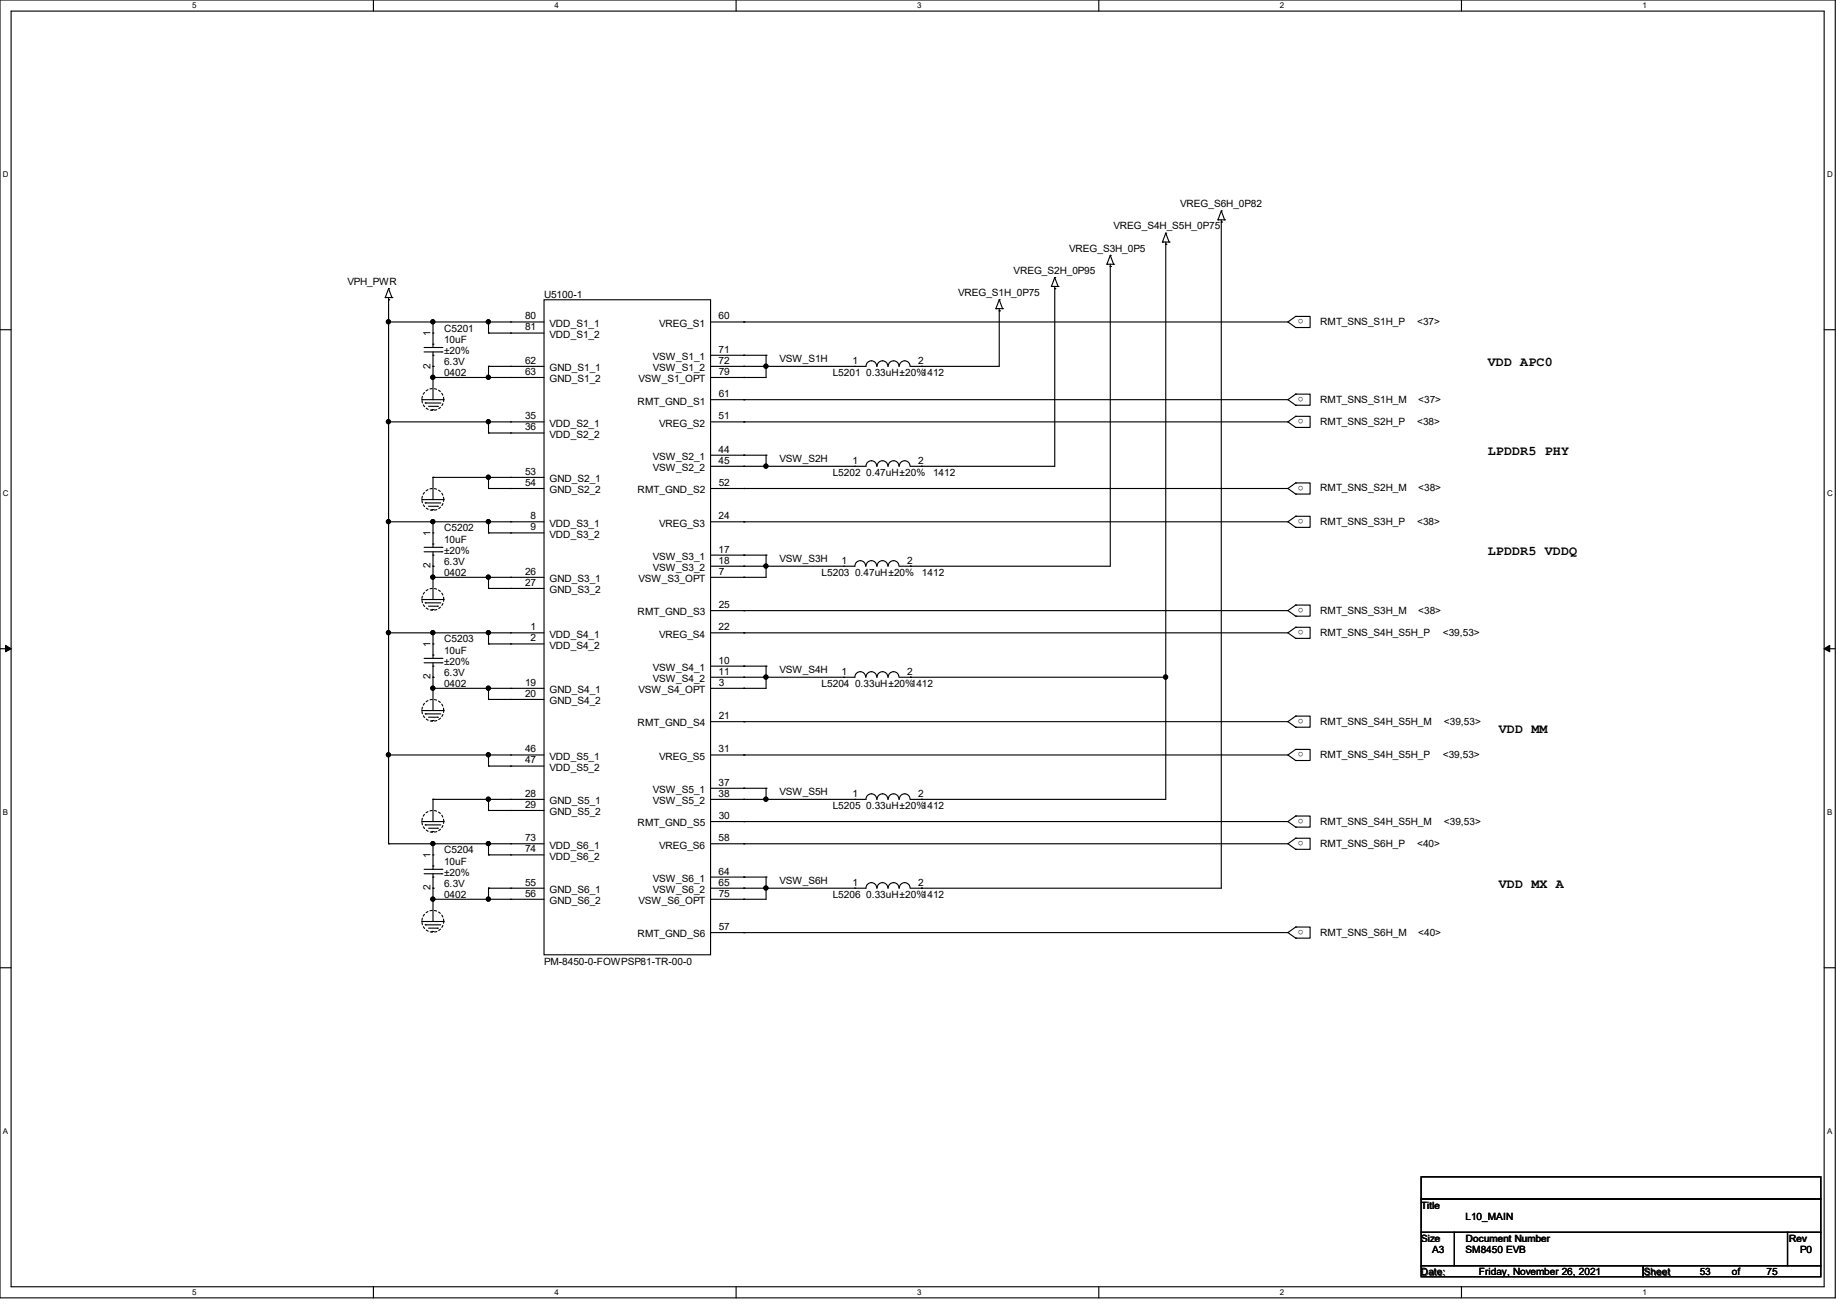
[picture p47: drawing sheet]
<svg xmlns="http://www.w3.org/2000/svg" width="210mm" height="149mm" viewBox="0 0 210 149" stroke-linecap="round" stroke-linejoin="round" font-family="sans-serif">
<defs><g id="words">
<g font-size="1.5">
<text x="170.2" y="41.9">VDD APC0</text>
<text x="170.2" y="52.1">LPDDR5 PHY</text>
<text x="170.2" y="63.5">LPDDR5 VDDQ</text>
<text x="171.4" y="83.8">VDD MM</text>
<text x="171.4" y="101.6">VDD MX A</text>
</g>
<g font-size="1.1">
<text x="135" y="23.7">VREG_S6H_0P82</text>
<text x="122.3" y="28.8">VREG_S3H_0P5</text>
<text x="127.4" y="26.2">VREG_S4H_S5H_0P75</text>
<text x="39.8" y="32.6">VPH_PWR</text>
<text x="62.2" y="34.1">U5100-1</text>
<text x="109.6" y="33.9">VREG_S1H_0P75</text>
<text x="115.9" y="31.3">VREG_S2H_0P95</text>
<text x="49.2" y="38.5" transform="rotate(-90 49.2 38.5)">1</text>
<text x="50.8" y="37.9">C5201</text>
<text x="50.8" y="39.2">10uF</text>
<text x="50.8" y="41.7">6.3V</text>
<text x="50.8" y="40.5">±20%</text>
<text x="60.1" y="36.5">80</text>
<text x="60.1" y="37.8">81</text>
<text x="60.1" y="41.6">62</text>
<text x="62.9" y="37.4">VDD_S1_1</text>
<text x="62.9" y="38.7">VDD_S1_2</text>
<text x="74.7" y="41.2">VSW_S1_1</text>
<text x="75.4" y="37.4">VREG_S1</text>
<text x="82.2" y="36.5">60</text>
<text x="82.2" y="40.3">71</text>
<text x="82.2" y="41.6">72</text>
<text x="89.2" y="41.4">VSW_S1H</text>
<text x="97.5" y="41.6">1</text>
<text x="105" y="41.6">2</text>
<text x="149.1" y="36.5" transform="rotate(-180 149.1 36.5)">o</text>
<text x="151" y="37.2">RMT_SNS_S1H_P</text>
<text x="162.1" y="37.2">&lt;37&gt;</text>
<text x="49.2" y="42.2" transform="rotate(-90 49.2 42.2)">2</text>
<text x="50.8" y="43">0402</text>
<text x="60.1" y="42.9">63</text>
<text x="60.1" y="48">35</text>
<text x="62.9" y="42.5">GND_S1_1</text>
<text x="62.9" y="43.7">GND_S1_2</text>
<text x="72.9" y="46.3">RMT_GND_S1</text>
<text x="73" y="43.7">VSW_S1_OPT</text>
<text x="74.7" y="42.5">VSW_S1_2</text>
<text x="82.2" y="48">51</text>
<text x="82.2" y="42.9">79</text>
<text x="82.2" y="45.4">61</text>
<text x="95.2" y="43">L5201 0.33uH±20%1412</text>
<text x="149.1" y="45.4" transform="rotate(-180 149.1 45.4)">o</text>
<text x="149.1" y="48" transform="rotate(-180 149.1 48)">o</text>
<text x="151" y="46.1">RMT_SNS_S1H_M</text>
<text x="162.2" y="46.1">&lt;37&gt;</text>
<text x="60.1" y="49.2">36</text>
<text x="62.9" y="48.8">VDD_S2_1</text>
<text x="62.9" y="50.1">VDD_S2_2</text>
<text x="74.7" y="52.6">VSW_S2_1</text>
<text x="74.7" y="53.9">VSW_S2_2</text>
<text x="75.4" y="48.8">VREG_S2</text>
<text x="82.2" y="51.8">44</text>
<text x="82.2" y="53">45</text>
<text x="89.2" y="52.9">VSW_S2H</text>
<text x="97.5" y="53">1</text>
<text x="105" y="53">2</text>
<text x="151" y="48.6">RMT_SNS_S2H_P</text>
<text x="162.1" y="48.6">&lt;38&gt;</text>
<text x="60.1" y="54.3">53</text>
<text x="60.1" y="55.6">54</text>
<text x="60.7" y="59.4">8</text>
<text x="62.9" y="55.2">GND_S2_1</text>
<text x="62.9" y="56.4">GND_S2_2</text>
<text x="72.9" y="56.4">RMT_GND_S2</text>
<text x="82.2" y="59.4">24</text>
<text x="82.2" y="55.6">52</text>
<text x="95.2" y="54.4">L5202 0.47uH±20%</text>
<text x="106.7" y="54.4">1412</text>
<text x="149.1" y="55.6" transform="rotate(-180 149.1 55.6)">o</text>
<text x="149.1" y="59.4" transform="rotate(-180 149.1 59.4)">o</text>
<text x="151" y="56.2">RMT_SNS_S2H_M</text>
<text x="162.2" y="56.2">&lt;38&gt;</text>
<text x="49.2" y="65" transform="rotate(-90 49.2 65)">2</text>
<text x="49.2" y="61.3" transform="rotate(-90 49.2 61.3)">1</text>
<text x="50.8" y="60.8">C5202</text>
<text x="50.8" y="62.1">10uF</text>
<text x="50.8" y="65.9">0402</text>
<text x="50.8" y="64.6">6.3V</text>
<text x="50.8" y="63.3">±20%</text>
<text x="60.1" y="65.7">26</text>
<text x="60.7" y="60.7">9</text>
<text x="62.9" y="60.2">VDD_S3_1</text>
<text x="62.9" y="61.5">VDD_S3_2</text>
<text x="74.7" y="64.1">VSW_S3_1</text>
<text x="74.7" y="65.3">VSW_S3_2</text>
<text x="75.4" y="60.2">VREG_S3</text>
<text x="82.2" y="63.2">17</text>
<text x="82.2" y="64.5">18</text>
<text x="82.2" y="65.7">7</text>
<text x="89.2" y="64.3">VSW_S3H</text>
<text x="94" y="65.9">L5203 0.47uH±20%</text>
<text x="96.3" y="64.5">1</text>
<text x="103.8" y="64.5">2</text>
<text x="105.5" y="65.9">1412</text>
<text x="151" y="60">RMT_SNS_S3H_P</text>
<text x="162.1" y="60">&lt;38&gt;</text>
<text x="60.1" y="67">27</text>
<text x="62.9" y="66.6">GND_S3_1</text>
<text x="62.9" y="67.9">GND_S3_2</text>
<text x="72.9" y="70.4">RMT_GND_S3</text>
<text x="73" y="66.6">VSW_S3_OPT</text>
<text x="82.2" y="69.6">25</text>
<text x="149.1" y="69.6" transform="rotate(-180 149.1 69.6)">o</text>
<text x="151" y="70.2">RMT_SNS_S3H_M</text>
<text x="162.2" y="70.2">&lt;38&gt;</text>
<text x="49.2" y="77.7" transform="rotate(-90 49.2 77.7)">2</text>
<text x="49.2" y="74" transform="rotate(-90 49.2 74)">1</text>
<text x="50.8" y="73.5">C5203</text>
<text x="50.8" y="74.8">10uF</text>
<text x="50.8" y="77.3">6.3V</text>
<text x="50.8" y="76">±20%</text>
<text x="60.7" y="72.1">1</text>
<text x="60.7" y="73.4">2</text>
<text x="62.9" y="72.9">VDD_S4_1</text>
<text x="62.9" y="74.2">VDD_S4_2</text>
<text x="74.7" y="76.8">VSW_S4_1</text>
<text x="75.4" y="72.9">VREG_S4</text>
<text x="82.2" y="72.1">22</text>
<text x="82.2" y="75.9">10</text>
<text x="82.2" y="77.2">11</text>
<text x="89.2" y="77">VSW_S4H</text>
<text x="96.3" y="77.2">1</text>
<text x="103.8" y="77.2">2</text>
<text x="149.1" y="72.1" transform="rotate(-180 149.1 72.1)">o</text>
<text x="151" y="72.7">RMT_SNS_S4H_S5H_P</text>
<text x="165" y="72.7">&lt;39,53&gt;</text>
<text x="50.8" y="78.6">0402</text>
<text x="60.1" y="78.4">19</text>
<text x="60.1" y="79.7">20</text>
<text x="62.9" y="79.3">GND_S4_1</text>
<text x="62.9" y="80.6">GND_S4_2</text>
<text x="72.9" y="83.1">RMT_GND_S4</text>
<text x="73" y="79.3">VSW_S4_OPT</text>
<text x="74.7" y="78">VSW_S4_2</text>
<text x="82.2" y="78.4">3</text>
<text x="82.2" y="82.3">21</text>
<text x="94" y="78.6">L5204 0.33uH±20%1412</text>
<text x="149.1" y="82.3" transform="rotate(-180 149.1 82.3)">o</text>
<text x="151" y="82.9">RMT_SNS_S4H_S5H_M</text>
<text x="165.2" y="82.9">&lt;39,53&gt;</text>
<text x="60.1" y="86.1">46</text>
<text x="60.1" y="87.3">47</text>
<text x="62.9" y="86.9">VDD_S5_1</text>
<text x="62.9" y="88.2">VDD_S5_2</text>
<text x="75.4" y="86.9">VREG_S5</text>
<text x="82.2" y="86.1">31</text>
<text x="82.2" y="89.9">37</text>
<text x="149.1" y="86.1" transform="rotate(-180 149.1 86.1)">o</text>
<text x="151" y="86.7">RMT_SNS_S4H_S5H_P</text>
<text x="165" y="86.7">&lt;39,53&gt;</text>
<text x="60.1" y="91.1">28</text>
<text x="60.1" y="92.4">29</text>
<text x="62.9" y="92">GND_S5_1</text>
<text x="62.9" y="93.3">GND_S5_2</text>
<text x="72.9" y="94.5">RMT_GND_S5</text>
<text x="74.7" y="90.7">VSW_S5_1</text>
<text x="74.7" y="92">VSW_S5_2</text>
<text x="82.2" y="91.1">38</text>
<text x="82.2" y="93.7">30</text>
<text x="89.2" y="91">VSW_S5H</text>
<text x="95.2" y="92.5">L5205 0.33uH±20%1412</text>
<text x="97.5" y="91.1">1</text>
<text x="105" y="91.1">2</text>
<text x="149.1" y="93.7" transform="rotate(-180 149.1 93.7)">o</text>
<text x="151" y="94.3">RMT_SNS_S4H_S5H_M</text>
<text x="165.2" y="94.3">&lt;39,53&gt;</text>
<text x="49.2" y="101.9" transform="rotate(-90 49.2 101.9)">2</text>
<text x="49.2" y="98.2" transform="rotate(-90 49.2 98.2)">1</text>
<text x="50.8" y="97.6">C5204</text>
<text x="50.8" y="98.9">10uF</text>
<text x="50.8" y="101.4">6.3V</text>
<text x="50.8" y="100.2">±20%</text>
<text x="60.1" y="96.2">73</text>
<text x="60.1" y="97.5">74</text>
<text x="60.1" y="101.3">55</text>
<text x="62.9" y="97.1">VDD_S6_1</text>
<text x="62.9" y="98.3">VDD_S6_2</text>
<text x="74.7" y="100.9">VSW_S6_1</text>
<text x="75.4" y="97.1">VREG_S6</text>
<text x="82.2" y="96.2">58</text>
<text x="82.2" y="100">64</text>
<text x="82.2" y="101.3">65</text>
<text x="89.2" y="101.1">VSW_S6H</text>
<text x="97.5" y="101.3">1</text>
<text x="105" y="101.3">2</text>
<text x="149.1" y="96.2" transform="rotate(-180 149.1 96.2)">o</text>
<text x="151" y="96.9">RMT_SNS_S6H_P</text>
<text x="162.1" y="96.9">&lt;40&gt;</text>
<text x="50.8" y="102.7">0402</text>
<text x="60.1" y="102.6">56</text>
<text x="62.9" y="102.2">GND_S6_1</text>
<text x="62.9" y="103.4">GND_S6_2</text>
<text x="72.9" y="107.2">RMT_GND_S6</text>
<text x="73" y="103.4">VSW_S6_OPT</text>
<text x="74.7" y="102.2">VSW_S6_2</text>
<text x="82.2" y="102.6">75</text>
<text x="82.2" y="106.4">57</text>
<text x="95.2" y="102.7">L5206 0.33uH±20%1412</text>
<text x="149.1" y="106.4" transform="rotate(-180 149.1 106.4)">o</text>
<text x="151" y="107">RMT_SNS_S6H_M</text>
<text x="162.2" y="107">&lt;40&gt;</text>
<text x="62.2" y="110.4">PM-8450-0-FOWPSP81-TR-00-0</text>
<text x="162.5" y="138.3">Title</text>
<text x="162.5" y="142.1">Size</text>
<text x="163.8" y="143.3">A3</text>
<text x="167.6" y="142.1">Document Number</text>
<text x="167.6" y="143.3">SM8450 EVB</text>
<text x="167.6" y="139.5">L10_MAIN</text>
<text x="204.6" y="142.1">Rev</text>
<text x="205.9" y="143.3">P0</text>
<text x="162.5" y="145.9">Date:</text>
<text x="169.2" y="145.9">Friday, November 26, 2021</text>
<text x="188" y="145.9">Sheet</text>
<text x="194.4" y="145.9">53</text>
<text x="198.1" y="145.9">of</text>
<text x="202.1" y="145.9">75</text>
</g>
<g font-size=".9">
<text x="22" y=".9">5</text>
<text x="63.4" y=".9">4</text>
<text x="104.9" y=".9">3</text>
<text x="146.4" y=".9">2</text>
<text x="187.9" y=".9">1</text>
<text x=".3" y="20.3">D</text>
<text x="209" y="20.3">D</text>
<text x=".3" y="56.7">C</text>
<text x="209" y="56.7">C</text>
<text x=".3" y="93.2">B</text>
<text x="209" y="93.2">B</text>
<text x=".3" y="129.7">A</text>
<text x="209" y="129.7">A</text>
<text x="22" y="148.1">5</text>
<text x="63.4" y="148.1">4</text>
<text x="104.9" y="148.1">3</text>
<text x="146.4" y="148.1">2</text>
<text x="187.9" y="148.1">1</text>
</g>
</g></defs>
<path d="M0 0h209.9v148.5h-209.9zM1.3 1.3h207.4v145.9h-207.4z" fill="none" stroke="#000" stroke-width=".13"/>
<g fill="#fff">
<path d="M22 .1h.5v1h-.5z"/>
<path d="M22 147.3h.5v1h-.5z"/>
</g>
<path d="M42.7 0v1.3M42.7 147.2v1.3" fill="none" stroke="#000" stroke-width=".13"/>
<g fill="#fff">
<path d="M63.4 .1h.5v1h-.5z"/>
<path d="M63.4 147.3h.5v1h-.5z"/>
</g>
<path d="M84.2 0v1.3M84.2 147.2v1.3" fill="none" stroke="#000" stroke-width=".13"/>
<g fill="#fff">
<path d="M104.9 .1h.5v1h-.5z"/>
<path d="M104.9 147.3h.5v1h-.5z"/>
</g>
<path d="M125.7 0v1.3M125.7 147.2v1.3" fill="none" stroke="#000" stroke-width=".13"/>
<g fill="#fff">
<path d="M146.4 .1h.5v1h-.5z"/>
<path d="M146.4 147.3h.5v1h-.5z"/>
</g>
<path d="M167.2 0v1.3M167.2 147.2v1.3" fill="none" stroke="#000" stroke-width=".13"/>
<g fill="#fff">
<path d="M187.9 .1h.5v1h-.5z"/>
<path d="M187.9 147.3h.5v1h-.5z"/>
<path d="M.3 19.5h.7v1h-.7z"/>
<path d="M209 19.5h.6v1h-.6z"/>
<path d="M.3 55.9h.7v1h-.7z"/>
<path d="M209 55.9h.6v1h-.6z"/>
</g>
<path d="M0 37.7h1.3M208.7 37.7h1.2" fill="none" stroke="#000" stroke-width=".13"/>
<g fill="#fff">
<path d="M.3 92.4h.6v1h-.6z"/>
<path d="M209 92.4h.6v1h-.6z"/>
</g>
<path d="M0 74.2h1.3M208.7 74.2h1.2" fill="none" stroke="#000" stroke-width=".13"/>
<path d="M.6 73.8l.7 .4-.7 .3zM208.7 74.2l.6-.4v.7z" fill="#000" stroke="#000" stroke-width=".13"/>
<g fill="#fff">
<path d="M.3 128.9h.6v1h-.6z"/>
<path d="M209 128.9h.6v1h-.6z"/>
</g>
<g fill="none" stroke="#000" stroke-width=".13">
<path d="M44.1 34h.1M44.1 34h.7M44.4 36.8h17.8M44.4 36.8h.1M44.5 34.3h.1M44.5 33h.1M44.5 34l-.1 62.5M44.5 33l-.4 1M44.5 33l.3 1M44.8 34h.1M48.5 39.8h2M49.5 39.4h.1"/>
<path d="M49.5 38.1h.1M49.5 36.8h.1M49.5 36.8v3M50.5 39.8h.1M55.9 36.8h.1M55.9 38.1h.1M55.9 36.8v1.3M55.9 38.1h6.3M58.4 36.8h.1M58.4 38.1h.1M62.2 34.3h19.1v74.9h-19.1zM81.3 36.8h66"/>
<path d="M85.1 36.8h.1M113.9 35.3h.1M113.9 35.3h.8M114.3 34.3l.4 1M114.3 35.6h.1M114.3 34.3h.1M114.3 35.3v6.6h-10.2M114.3 34.3l-.4 1M114.7 35.3h.1M120.3 32.8h.1M120.3 32.8h.7M120.7 31.7l.3 1.1"/>
<path d="M120.7 33h.1M120.7 31.7h.1M120.7 32.8l-.1 20.5h-16.5M120.7 31.7l-.4 1.1M121 32.8h.1M126.6 30.2h.1M126.6 30.2h.8M127 29.2l.4 1M127 30.5h.1M127 29.2h.1M127 30.2v34.6h-24.1M127 29.2l-.4 1"/>
<path d="M127.4 30.2h.1M133 27.7h.1M133 27.7h.7M133.4 26.7l.3 1M133.4 27.9h.1M133.4 26.7h.1M133.4 27.7l-.1 63.7h-29.2M133.4 26.7l-.4 1M133.7 27.7h.1M139.3 25.1h.1M139.3 25.1h.8M139.7 24.1l.4 1"/>
<path d="M139.7 25.4h.1M139.7 24.1h.1M139.7 25.1v76.5h-35.6M139.7 24.1l-.4 1M140.1 25.1h.1M147.3 36.8l.9 .7M148.2 37.5h.1M148.2 36.2h.1M148.2 36.2h1.7v1.3h-1.7M148.2 36.2l-.9 .6M44.4 48.3h17.8M44.4 59.7h17.8"/>
<path d="M44.4 48.3h.1M44.4 59.7h.1M48.3 45.7h2.5M48.3 57.1h2.5M48.3 45.7h.1M48.3 57.1h.1M48.5 40.3h2M48.6 46.1h1.8M48.6 57.5h1.8M48.6 46.1h.1M48.6 57.5h.1M49 46.5h1"/>
<path d="M49 57.9h1M49.4 46.9h.1M49.4 58.3h.1M49.4 46.9h.3M49.4 58.3h.3M49.5 43.2h12.7M49.5 54.6h12.7M49.5 40.6h.1M49.5 41.9h.1M49.5 43.2h.1M49.5 54.6h.1M49.5 59.7h.1"/>
<path d="M49.5 40.3v5.4M49.5 54.6v2.5M49.5 59.7v2.9M50 46.5h.1M50 57.9h.1M50.5 40.3h.1M55.9 41.9h.1M55.9 43.2h.1M55.9 48.3h.1M55.9 49.5h.1M55.9 54.6h.1M55.9 55.9h.1"/>
<path d="M55.9 59.7h.1M55.9 41.9v1.3M55.9 48.3v1.2M55.9 54.6v1.3M55.9 59.7v1.3M55.9 41.9h6.3M55.9 49.5h6.3M55.9 55.9h6.3M58.4 41.9h.1M58.4 43.2h.1M58.4 48.3h.1M58.4 49.5h.1"/>
<path d="M58.4 54.6h.1M58.4 55.9h.1M58.4 59.7h.1M81.3 45.7h66M81.3 48.3h66M81.3 55.9h66M81.3 59.7h66M81.3 40.6h6.3M81.3 52.1h6.3M85.1 40.6h.1M85.1 41.9h.1M85.1 43.2h.1"/>
<path d="M85.1 45.7h.1M85.1 48.3h.1M85.1 52.1h.1M85.1 53.3h.1M85.1 55.9h.1M85.1 59.7h.1M87.6 40.6h.1M87.6 41.9h.1M87.6 53.3h.1M87.6 52.1h.1M87.6 40.6v2.6h-6.3M87.6 52.1v1.2"/>
<path d="M97.8 41.9h.1M97.8 53.3h.1M100.3 41.9a.61 .61 0 0 0-.6-.6 .61 .61 0 0 0-.6 .6h-17.8M100.3 53.3a.61 .61 0 0 0-.6-.6 .61 .61 0 0 0-.6 .6h-17.8M101.6 41.9a.61 .61 0 0 0-.7-.6 .61 .61 0 0 0-.6 .6M101.6 53.3a.61 .61 0 0 0-.7-.6 .61 .61 0 0 0-.6 .6M102.8 41.9a.61 .61 0 0 0-.6-.6 .61 .61 0 0 0-.6 .6M102.8 53.3a.61 .61 0 0 0-.6-.6 .61 .61 0 0 0-.6 .6M104.1 41.9a.61 .61 0 0 0-.6-.6 .61 .61 0 0 0-.6 .6M104.1 53.3a.61 .61 0 0 0-.6-.6 .61 .61 0 0 0-.6 .6M105.4 41.9h.1M105.4 53.3h.1"/>
<path d="M147.3 45.7l.9 .7M147.3 48.3l.9 .6M147.3 55.9l.9 .6M147.3 59.7l.9 .6M148.2 46.4h.1M148.2 45.1h.1M148.2 45.1h1.7v1.3h-1.7M148.2 48.9h.1M148.2 47.6h.1M148.2 47.6h1.7v1.3h-1.7M148.2 56.5h.1M148.2 55.2h.1"/>
<path d="M148.2 55.2h1.7v1.3h-1.7M148.2 59.1h.1M148.2 59.1h1.7v1.2h-1.7M148.2 45.1l-.9 .6M148.2 47.6l-.9 .7M148.2 55.2l-.9 .7M148.2 59.1l-.9 .6M44.4 72.4h17.8M44.4 72.4h.1M48.3 68.6h2.5M48.3 68.6h.1M48.5 62.6h2"/>
<path d="M48.5 63.1h2M48.5 75.3h2M48.5 75.8h2M48.6 69h1.8M48.6 69h.1M49 69.3h1M49.4 69.7h.1M49.4 69.7h.3M49.5 66h12.7M49.5 78.7h12.7M49.5 62.2h.1M49.5 63.5h.1"/>
<path d="M49.5 61h.1M49.5 64.8h.1M49.5 74.9h.1M49.5 76.2h.1M49.5 73.7h.1M49.5 77.5h.1M49.5 66h.1M49.5 78.7h.1M49.5 72.4h.1M49.5 63.1v5.5M49.5 72.4v2.9M49.5 75.8v5.5"/>
<path d="M50 69.3h.1M50.5 62.6h.1M50.5 63.1h.1M50.5 75.3h.1M50.5 75.8h.1M55.9 61h.1M55.9 72.4h.1M55.9 73.7h.1M55.9 78.7h.1M55.9 67.3h.1M55.9 66h.1M55.9 66v1.3"/>
<path d="M55.9 72.4v1.3M55.9 78.7v1.3M55.9 61h6.3M55.9 67.3h6.3M55.9 73.7h6.3M58.4 61h.1M58.4 66h.1M58.4 67.3h.1M58.4 72.4h.1M58.4 73.7h.1M58.4 78.7h.1M81.3 72.4h66"/>
<path d="M81.3 63.5h6.3M81.3 69.8h66M81.3 76.2h6.3M85.1 63.5h.1M85.1 64.8h.1M85.1 66h.1M85.1 69.8h.1M85.1 72.4h.1M85.1 76.2h.1M85.1 77.5h.1M85.1 78.7h.1M87.6 63.5h.1"/>
<path d="M87.6 64.8h.1M87.6 76.2h.1M87.6 77.5h.1M87.6 63.5v2.5h-6.3M87.6 76.2v2.5h-6.3M96.5 64.8h.1M96.5 77.5h.1M99 64.8a.61 .61 0 0 0-.6-.7 .61 .61 0 0 0-.6 .7h-16.5M99 77.5a.61 .61 0 0 0-.6-.7 .61 .61 0 0 0-.6 .7h-16.5M100.3 64.8a.61 .61 0 0 0-.6-.7 .61 .61 0 0 0-.6 .7M100.3 77.5a.61 .61 0 0 0-.6-.7 .61 .61 0 0 0-.6 .7M101.6 64.8a.61 .61 0 0 0-.7-.7 .61 .61 0 0 0-.6 .7"/>
<path d="M101.6 77.5a.61 .61 0 0 0-.7-.7 .61 .61 0 0 0-.6 .7M102.8 64.8a.61 .61 0 0 0-.6-.7 .61 .61 0 0 0-.6 .7M102.8 77.5a.61 .61 0 0 0-.6-.7 .61 .61 0 0 0-.6 .7M102.9 77.5h30.4M104.1 64.8h.1M104.1 77.5h.1M133.3 77.5h.1M147.3 69.8l.9 .7M147.3 72.4l.9 .6M148.2 60.3h.1M148.2 70.5h.1M148.2 69.2h.1"/>
<path d="M148.2 69.2h1.7v1.3h-1.7M148.2 73h.1M148.2 71.8h.1M148.2 71.8h1.7v1.2h-1.7M148.2 69.2l-.9 .6M148.2 71.8l-.9 .6M44.4 86.4h17.8M44.4 96.5h17.8M44.4 86.4h.1M44.4 96.5h.1M48.3 81.3h2.5M48.3 94h2.5"/>
<path d="M48.3 81.3h.1M48.3 94h.1M48.5 99.4h2M48.5 99.9h2M48.6 81.7h1.8M48.6 94.4h1.8M48.6 81.7h.1M48.6 94.4h.1M49 82h1M49 94.7h1M49.4 82.4h.1M49.4 95.1h.1"/>
<path d="M49.4 82.4h.3M49.4 95.1h.3M49.5 91.4h12.7M49.5 91.4h.1M49.5 96.5h.1M49.5 91.4v2.6M49.5 96.5v2.9M49.5 99.1h.1M49.5 97.8h.1M49.5 99.9v5.5M50 82h.1M50 94.7h.1"/>
<path d="M50.5 99.4h.1M50.5 99.9h.1M55.9 80h.1M55.9 86.4h.1M55.9 87.6h.1M55.9 91.4h.1M55.9 92.7h.1M55.9 96.5h.1M55.9 97.8h.1M55.9 86.4v1.2M55.9 91.4v1.3M55.9 96.5v1.3"/>
<path d="M55.9 80h6.3M55.9 87.6h6.3M55.9 92.7h6.3M55.9 97.8h6.3M58.4 80h.1M58.4 86.4h.1M58.4 87.6h.1M58.4 91.4h.1M58.4 92.7h.1M58.4 96.5h.1M58.4 97.8h.1M81.3 94h66"/>
<path d="M81.3 86.4h66M81.3 96.5h66M81.3 82.5h66M81.3 90.2h6.3M85.1 82.5h.1M85.1 86.4h.1M85.1 90.2h.1M85.1 91.4h.1M85.1 94h.1M85.1 96.5h.1M87.6 90.2h.1M87.6 91.4h.1"/>
<path d="M87.6 90.2v1.2M97.8 91.4h.1M100.3 91.4a.61 .61 0 0 0-.6-.6 .61 .61 0 0 0-.6 .6h-17.8M101.6 91.4a.61 .61 0 0 0-.7-.6 .61 .61 0 0 0-.6 .6M102.8 91.4a.61 .61 0 0 0-.6-.6 .61 .61 0 0 0-.6 .6M104.1 91.4a.61 .61 0 0 0-.6-.6 .61 .61 0 0 0-.6 .6M105.4 91.4h.1M147.3 82.5l.9 .7M147.3 86.4l.9 .6M147.3 94l.9 .6M147.3 96.5l.9 .7M148.2 83.2h.1"/>
<path d="M148.2 81.9h.1M148.2 81.9h1.7v1.3h-1.7M148.2 87h.1M148.2 85.7h.1M148.2 85.7h1.7v1.3h-1.7M148.2 94.6h.1M148.2 93.3h.1M148.2 93.3h1.7v1.3h-1.7M148.2 97.2h.1M148.2 95.9h.1M148.2 95.9h1.7v1.3h-1.7M148.2 81.9l-.9 .6"/>
<path d="M148.2 85.7l-.9 .7M148.2 93.3l-.9 .7M148.2 95.9l-.9 .6M0 110.7h1.3M48.3 105.4h2.5M48.3 105.4h.1M48.6 105.8h1.8M48.6 105.8h.1M49 106.2h1M49.4 106.6h.1M49.4 106.6h.3M49.5 102.9h12.7"/>
<path d="M49.5 102.9h.1M49.5 100.3h.1M49.5 101.6h.1M50 106.2h.1M55.9 101.6h.1M55.9 102.9h.1M55.9 101.6v1.3M55.9 101.6h6.3M58.4 101.6h.1M58.4 102.9h.1M81.3 100.3h6.3M81.3 106.7h66"/>
<path d="M85.1 100.3h.1M85.1 101.6h.1M85.1 102.9h.1M85.1 106.7h.1M87.6 100.3h.1M87.6 101.6h.1M87.6 100.3v2.6h-6.3M97.8 101.6h.1M100.3 101.6a.61 .61 0 0 0-.6-.6 .61 .61 0 0 0-.6 .6h-17.8M101.6 101.6a.61 .61 0 0 0-.7-.6 .61 .61 0 0 0-.6 .6M102.8 101.6a.61 .61 0 0 0-.6-.6 .61 .61 0 0 0-.6 .6M104.1 101.6a.61 .61 0 0 0-.6-.6 .61 .61 0 0 0-.6 .6"/>
<path d="M105.4 101.6h.1M147.3 106.7l.9 .6M148.2 107.3h.1M148.2 106h.1M148.2 106h1.7v1.3h-1.7M148.2 106l-.9 .7M208.7 110.7h1.2M162.6 134.6h45.7v2.6h-45.7zM162.6 137.2h45.7v3.8h-45.7zM162.6 144.8h25.4v1.2h-25.4zM162.6 141h3.8v3.8h-3.8zM166.4 141h38.1v3.8h-38.1z"/>
<path d="M188 144.8h20.3v1.2h-20.3zM204.5 141h3.8v3.8h-3.8z"/>
</g>
<g fill="none" stroke="#000" stroke-width=".13" stroke-dasharray=".3">
<circle cx="49.5" cy="57.1" r="1.25"/>
<circle cx="49.5" cy="45.7" r="1.25"/>
<circle cx="49.5" cy="68.6" r="1.25"/>
<circle cx="49.5" cy="81.3" r="1.25"/>
<circle cx="49.5" cy="94" r="1.25"/>
<circle cx="49.5" cy="105.4" r="1.25"/>
</g>
<g fill="#000" stroke="#000" stroke-width=".13">
<circle cx="44.4" cy="36.8" r=".23"/>
<circle cx="49.5" cy="36.8" r=".23"/>
<circle cx="55.9" cy="36.8" r=".23"/>
<circle cx="44.4" cy="48.2" r=".23"/>
<circle cx="44.4" cy="59.7" r=".23"/>
<circle cx="49.5" cy="43.2" r=".23"/>
<circle cx="49.5" cy="59.7" r=".23"/>
<circle cx="55.9" cy="54.6" r=".23"/>
<circle cx="55.9" cy="43.2" r=".23"/>
<circle cx="55.9" cy="48.2" r=".23"/>
<circle cx="55.9" cy="59.7" r=".23"/>
<circle cx="87.6" cy="41.9" r=".23"/>
<circle cx="87.6" cy="53.3" r=".23"/>
<circle cx="44.4" cy="72.4" r=".23"/>
<circle cx="49.5" cy="66" r=".23"/>
<circle cx="49.5" cy="72.4" r=".23"/>
<circle cx="49.5" cy="78.7" r=".23"/>
<circle cx="55.9" cy="66" r=".23"/>
<circle cx="55.9" cy="78.7" r=".23"/>
<circle cx="55.9" cy="72.4" r=".23"/>
<circle cx="87.6" cy="64.7" r=".23"/>
<circle cx="87.6" cy="77.4" r=".23"/>
<circle cx="133.3" cy="77.4" r=".23"/>
<circle cx="44.4" cy="86.3" r=".23"/>
<circle cx="49.5" cy="96.5" r=".23"/>
<circle cx="55.9" cy="86.3" r=".23"/>
<circle cx="55.9" cy="91.4" r=".23"/>
<circle cx="55.9" cy="96.5" r=".23"/>
<circle cx="87.6" cy="91.4" r=".23"/>
<circle cx="49.5" cy="102.8" r=".23"/>
<circle cx="55.9" cy="102.8" r=".23"/>
<circle cx="87.6" cy="101.6" r=".23"/>
</g>
<use href="#words"/>
</svg>
